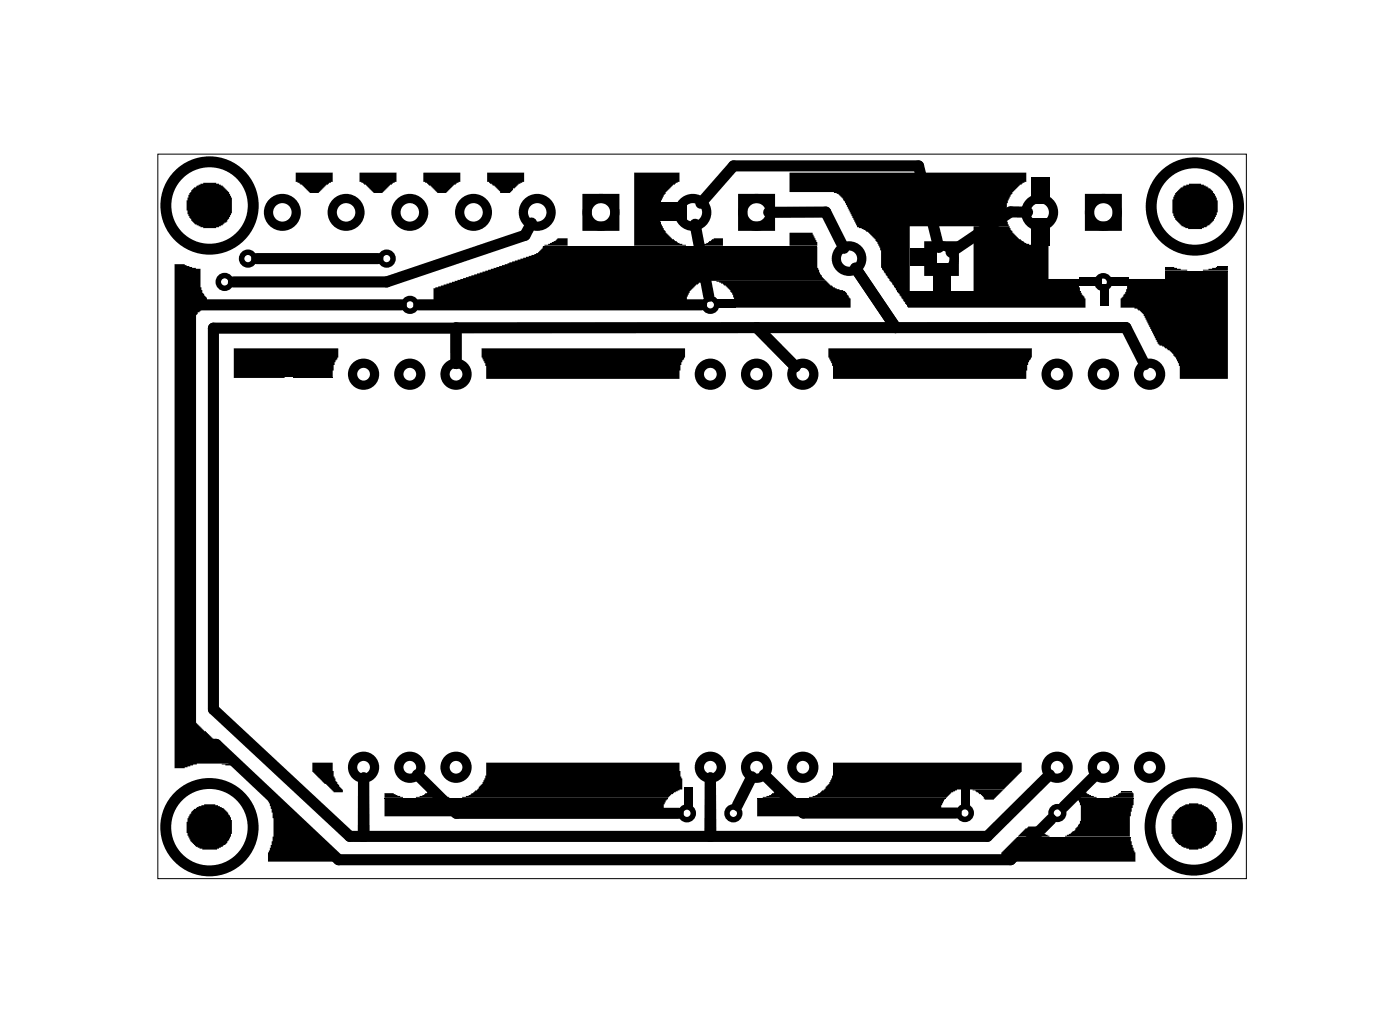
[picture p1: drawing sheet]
<svg xmlns="http://www.w3.org/2000/svg" width="77mm" height="57mm" viewBox="0 0 77 57" stroke-linecap="round" stroke-linejoin="round" font-family="sans-serif">
<path d="M8.7 8.5h59.8v39.8h-59.8zM29.9 13.5h15M49.3 16h10.1M64 14.9h3.5M16.1 20.7h2.2M21.1 43.8h15.6M41.6 43.8h10.4M55.9 46h6.2M59.2 43.8h3.1" fill="none" stroke="#000" stroke-width=".05"/>
<g fill="#000">
<path d="M9.6 14.5h.5l.5 .2 .4 .1v1l.1 .3 .3 .2v.7h-.3l-.1 .2h-.1l-.3 .4v21.8l.2 .3 .2 .2 2 1.8v.2h-2.2l-.7 .3h-.5zM16.2 9.5h2.1v.5l-.4 .1-.4 .5h-.5l-.4-.5-.4-.1zM12.8 19.1h5.8v.5l-.3 .4v.7l-5.5 .1zM19.7 9.5h2.1v.5l-.4 .1-.4 .5h-.5l-.4-.5-.4-.1zM23.3 9.5h2v.5l-.4 .1-.4 .5h-.5l-.3-.4-.4-.2zM26.8 9.5h2v.5l-.3 .1-.5 .5h-.5v-.1l-.3-.3-.4-.2zM29.9 13.4h.3l.3-.2 .1-.1h.6v.4zM34.8 9.5h2.5v.5l-.3 .1-.4 .4-.3 .5-.1 .9 .1 .4 .3 .5 .6 .5 .5 .2h-2.9zM26.5 19.1h11.1v.5l-.2 .4-.1 .8h-10.6v-.7l-.2-.5zM36.2 11.1h1.5v1h-1.5zM38.4 13.4h.4l.4-.3h.5v.4zM39.3 16.4h1.1v.5h-1.1z"/>
<path d="M43.4 12.8h1.2l.3 .5v.2h-1.5zM23.8 15.8l5.6-1.8 .2-.1 .2-.4h15.1v1.2l.2 .5 .3 .2h-6.7l-.5 .2-.3 .4-.2 .3v.6h-13.9zM39.4 15.4h6l.4 .4 .5 .1 .2 .2 .2 .3v.5h-6.4v-.6l-.1-.2-.3-.4zM50 13.7h1.4v.9h-1.4zM51.3 14.5h.9v1.5h-.9zM53.5 12.4h2l.1 .4 .7 .5 .4 .2h.9v1.8h1.7v.7h-5.8zM43.4 9.5h13v.5h-.2l-.4 .4-.4 .6-.1 .9 .1 .5h-5.4v3.6h-.7l-.9-1.3v-1l-.2-.4-.5-.6-.6-.2-.8-1.6-.2-.2-.3-.2h-2.4zM45.5 19.1h11.2v.5l-.3 .4v.8h-10.6v-.7l-.3-.5zM56.7 9.7h.9v1.5h-.9zM56.7 12h.9v1.5h-.9zM49.3 16h10.1l.2 .4v.5h-9.7zM59.3 15.2h1.2v.5h-1.2z"/>
<path d="M60.4 15.6h.5v1.2h-.5zM60.8 15.2h1.2v.5h-1.2zM64 14.7h.5l.7 .2h-1.2zM64.9 10.3l.4-.2h.7l.6 .4 .3 .5v.7l-.2 .4-.3 .3-.4 .2h-.7l-.4-.2-.3-.3-.2-.4v-.7l.2-.4zM66.9 14.6l.6 .1zM66.1 14.8h.3l.4-.1h.7v.2zM61.9 15.3h2.1v-.4h3.5v5.9h-2.7v-.9l-.3-.5-.4-.3a.92 .92 0 0 1-.7-.7l-.6-1.1-.2-.2-.3-.2h-.7v-.5l.1-.1 .2-.4zM10.7 44.4l.5-.2h.6l.5 .2 .2 .2 .2 .4v.8l-.3 .6-.5 .3h-.8l-.3-.2-.3-.3-.3-.4v-.7l.2-.4zM12.2 41.9h.8v.1h-.6zM14.6 43.7h.5l2.8 2.7h.1l.4 .4v.5h-3.7v-.5l.1-.1 .2-.7v-1.1l-.1-.5zM17.2 41.9h1.1v.8l.3 .5 .2 .2v.1h-.5l-.4-.4h-.1l-.6-.7zM21.1 43.6h.5l.5 .2h-1z"/>
<path d="M22.8 43.8l.4-.1 .3-.2h.6l.1 .1 .5 .2zM21.1 43.9h15.6l-.2 .3-.1 .6h-15.3zM26.7 41.9h10.6l.1 .8 .1 .1v.6l-.5 .1-.3 .3h-11.3l.6-.2 .5-.5 .2-.5zM37.6 43.3h.4v1.1h-.4zM41.9 43.8l.4-.1 .3-.2h.5l.1 .1 .5 .2zM41.6 43.9h10.3l-.2 .3v.6h-10.1zM52.8 43.3h.5v1.1h-.5zM53.4 43.4h1.7l-.5 .5h-.5l-.2-.3zM45.8 41.9h10.3v.5l-.9 1h-2.6l-.3 .1-.3 .3h-7.6l.6-.2 .6-.5 .2-.5zM56.2 45.7l.3-.3h.5l.3 .4 .3 .2h-1.7zM59.2 43.5h.5v.1l.5 .2h-1zM55.5 46.3l.3-.3h6.3l.1 .4 .2 .4v.5h-7.4v-.5z"/>
<path d="M61.6 43.5h.6zM60.9 43.8l.4-.1 .3-.2 .7 .1v.2zM59.2 43.9h3.1v.3l-.2 .6v1.2h-3.6l.5-.3 .4-.6v-.9zM64.6 44.5l.2-.2 .5-.2h.5l.5 .2 .3 .3 .2 .5v.6l-.2 .5-.3 .3-.5 .2h-.5l-.5-.3-.4-.6v-.8z"/>
<circle cx="11.5" cy="11.3" r="1.29"/>
</g>
<g fill="#000">
<circle cx="11.5" cy="11.3" r=".95"/>
<circle cx="36.7" cy="15" r=".95"/>
<circle cx="49.1" cy="11.3" r=".95"/>
<circle cx="65.7" cy="11.3" r=".95"/>
<circle cx="65.7" cy="16.7" r=".95"/>
<circle cx="11.5" cy="45.4" r=".95"/>
<circle cx="65.6" cy="45.4" r=".95"/>
</g>
<g fill="none" stroke="#000" stroke-width=".51">
<path d="M32.2 10.9h1.6v1.5h-1.6zM40.8 10.9h1.5v1.5h-1.5zM51 13.5h1.4v1.4h-1.4zM59.8 10.9h1.6v1.5h-1.6z"/>
<circle cx="15.5" cy="11.7" r=".76"/>
<circle cx="19" cy="11.7" r=".76"/>
<circle cx="22.5" cy="11.7" r=".76"/>
<circle cx="26" cy="11.7" r=".76"/>
<circle cx="29.5" cy="11.7" r=".76"/>
<circle cx="33" cy="11.7" r=".76"/>
<circle cx="38.1" cy="11.7" r=".76"/>
<circle cx="41.6" cy="11.7" r=".76"/>
<circle cx="46.6" cy="14.2" r=".7"/>
<circle cx="51.7" cy="14.2" r=".7"/>
<circle cx="57.1" cy="11.7" r=".76"/>
<circle cx="60.6" cy="11.7" r=".76"/>
<circle cx="20" cy="20.6" r=".6"/>
<circle cx="22.5" cy="20.6" r=".6"/>
<circle cx="25.1" cy="20.6" r=".6"/>
<circle cx="39" cy="20.6" r=".6"/>
<circle cx="41.6" cy="20.6" r=".6"/>
<circle cx="44.1" cy="20.6" r=".6"/>
<circle cx="58.1" cy="20.6" r=".6"/>
<circle cx="60.6" cy="20.6" r=".6"/>
<circle cx="63.2" cy="20.6" r=".6"/>
<circle cx="20" cy="42.1" r=".6"/>
<circle cx="22.5" cy="42.1" r=".6"/>
<circle cx="25.1" cy="42.1" r=".6"/>
<circle cx="39" cy="42.1" r=".6"/>
<circle cx="41.6" cy="42.1" r=".6"/>
<circle cx="44.1" cy="42.1" r=".6"/>
<circle cx="58.1" cy="42.1" r=".6"/>
<circle cx="60.6" cy="42.1" r=".6"/>
<circle cx="63.2" cy="42.1" r=".6"/>
</g>
<g fill="none" stroke="#000" stroke-width=".3">
<circle cx="12.3" cy="15.5" r=".35"/>
<circle cx="13.6" cy="14.2" r=".35"/>
<circle cx="21.2" cy="14.2" r=".35"/>
<circle cx="22.5" cy="16.7" r=".35"/>
<circle cx="39" cy="16.7" r=".35"/>
<circle cx="60.6" cy="15.5" r=".35"/>
<circle cx="37.7" cy="44.7" r=".35"/>
<circle cx="40.3" cy="44.7" r=".35"/>
<circle cx="53" cy="44.7" r=".35"/>
<circle cx="58.1" cy="44.7" r=".35"/>
</g>
<g fill="none" stroke="#000" stroke-width=".6">
<circle cx="11.5" cy="11.3" r="2.4"/>
<circle cx="65.6" cy="11.3" r="2.4"/>
<circle cx="11.5" cy="45.4" r="2.4"/>
<circle cx="65.6" cy="45.4" r="2.4"/>
</g>
<g fill="none" stroke="#000" stroke-width=".61">
<path d="M14.1 14.2h6.7M22 16.7h-11.5v24.2h1.4l6.7 6.3h36.9l2.2-2.2M23 16.7h15.5M29.2 12.3l-.4 .6-7.6 2.6h-8.4M38.2 12.3l.7 4M38.5 11.2l1.8-2.1h10.2l1.1 4.5M41.6 18l2.1 2.1M42.2 11.7h3.2l1 1.9M47 14.7l2.2 3.3M56.4 11.7l-.9-.1-3.3 2.3M62.9 20l-1-2h-36.8v2l-.1-2h-13.3v21l7.5 6.9h.8v-3.2v3.2h34.2l3.5-3.3M22.9 42.6l2.2 2.1h12.2"/>
<path d="M39 45.9v-3.2v3.2M41.3 42.7l-.8 1.5M42 42.6l2.1 2.1h8.4M60.2 42.6l-1.8 1.7"/>
</g>
</svg>
